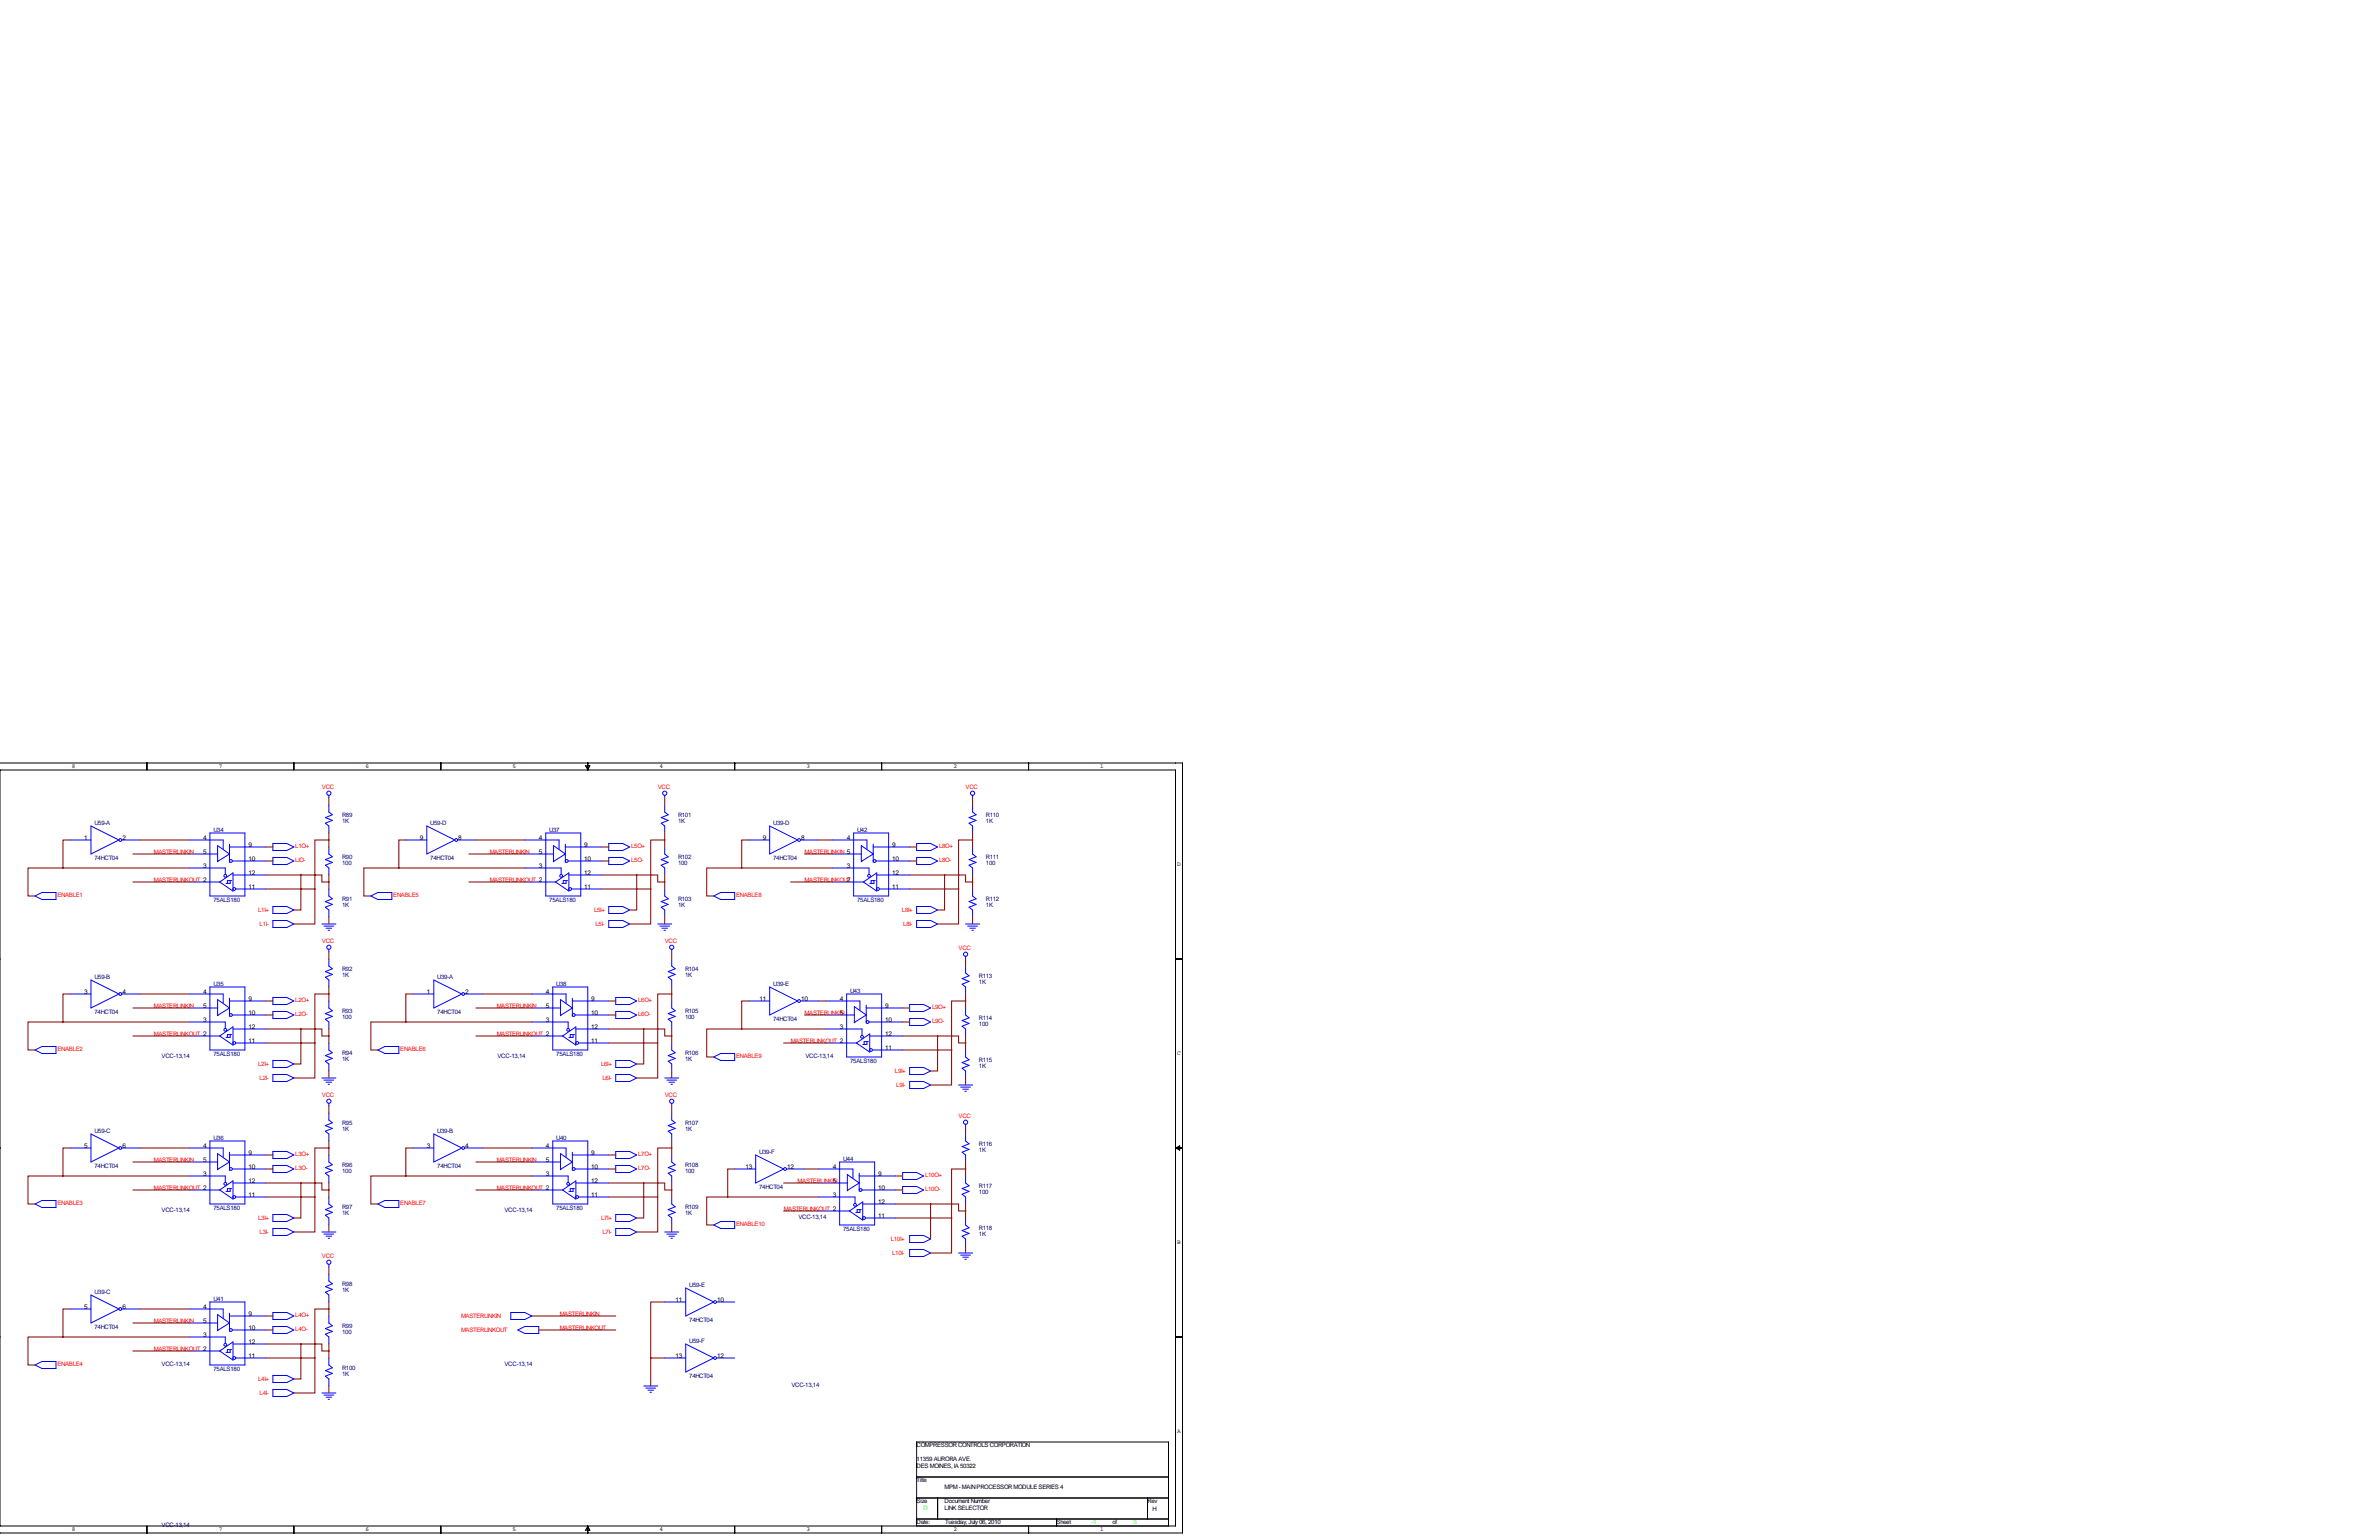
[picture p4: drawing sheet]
<svg xmlns="http://www.w3.org/2000/svg" width="864mm" height="559mm" viewBox="0 0 864 559" stroke-linecap="round" stroke-linejoin="round" font-family="sans-serif">
<defs><g id="words">
<g font-size="2.4">
<text x="30.5" y="304.8">1</text>
<text x="44.4" y="304.8">2</text>
<text x="73.7" y="304.8">4</text>
<text x="152.4" y="304.8">9</text>
<text x="166.4" y="304.8">8</text>
<text x="195.6" y="304.8">4</text>
<text x="276.9" y="304.8">9</text>
<text x="290.8" y="304.8">8</text>
<text x="307.4" y="304.8">4</text>
<text x="73.7" y="309.9">5</text>
<text x="90.2" y="307.3">9</text>
<text x="195.6" y="309.9">5</text>
<text x="212.1" y="307.3">9</text>
<text x="323.8" y="307.3">9</text>
<text x="73.7" y="315">3</text>
<text x="90.2" y="312.4">10</text>
<text x="90.2" y="317.5">12</text>
<text x="195.6" y="315">3</text>
<text x="212.1" y="312.4">10</text>
<text x="212.1" y="317.5">12</text>
<text x="307.4" y="315">3</text>
<text x="323.8" y="312.4">10</text>
<text x="323.8" y="317.5">12</text>
<text x="90.2" y="322.6">11</text>
<text x="212.1" y="322.6">11</text>
<text x="307.4" y="320">2</text>
<text x="323.8" y="322.6">11</text>
<text x="30.5" y="360.7">3</text>
<text x="44.4" y="360.7">4</text>
<text x="73.7" y="360.7">4</text>
<text x="73.7" y="365.8">5</text>
<text x="90.2" y="363.2">9</text>
<text x="155" y="360.7">1</text>
<text x="168.9" y="360.7">2</text>
<text x="198.2" y="360.7">4</text>
<text x="198.2" y="365.8">5</text>
<text x="214.6" y="363.2">9</text>
<text x="275.7" y="363.2">11</text>
<text x="290.8" y="363.2">10</text>
<text x="304.8" y="363.2">4</text>
<text x="321.3" y="365.8">9</text>
<text x="73.7" y="370.8">3</text>
<text x="90.2" y="368.3">10</text>
<text x="198.2" y="370.8">3</text>
<text x="214.6" y="368.3">10</text>
<text x="304.8" y="368.3">5</text>
<text x="321.3" y="370.8">10</text>
<text x="90.2" y="373.4">12</text>
<text x="214.6" y="373.4">12</text>
<text x="304.8" y="373.4">3</text>
<text x="321.3" y="375.9">12</text>
<text x="90.2" y="378.5">11</text>
<text x="214.6" y="378.5">11</text>
<text x="321.3" y="381">11</text>
<text x="30.5" y="416.6">5</text>
<text x="44.4" y="416.6">6</text>
<text x="73.7" y="416.6">4</text>
<text x="90.2" y="419.1">9</text>
<text x="155" y="416.6">3</text>
<text x="168.9" y="416.6">4</text>
<text x="198.2" y="416.6">4</text>
<text x="214.6" y="419.1">9</text>
<text x="73.7" y="421.6">5</text>
<text x="90.2" y="424.2">10</text>
<text x="198.2" y="421.6">5</text>
<text x="214.6" y="424.2">10</text>
<text x="270.6" y="424.2">13</text>
<text x="285.7" y="424.2">12</text>
<text x="302.3" y="424.2">4</text>
<text x="73.7" y="426.7">3</text>
<text x="90.2" y="429.3">12</text>
<text x="198.2" y="426.7">3</text>
<text x="214.6" y="429.3">12</text>
<text x="302.3" y="429.3">5</text>
<text x="318.8" y="426.7">9</text>
<text x="318.8" y="431.8">10</text>
<text x="90.2" y="434.3">11</text>
<text x="214.6" y="434.3">11</text>
<text x="302.3" y="434.3">3</text>
<text x="318.8" y="436.9">12</text>
<text x="318.8" y="442">11</text>
<text x="245.2" y="472.4">11</text>
<text x="260.3" y="472.4">10</text>
<text x="30.5" y="475">5</text>
<text x="44.4" y="475">6</text>
<text x="73.7" y="475">4</text>
<text x="90.2" y="477.5">9</text>
<text x="73.7" y="480.1">5</text>
<text x="73.7" y="485.1">3</text>
<text x="90.2" y="482.6">10</text>
<text x="90.2" y="487.7">12</text>
<text x="90.2" y="492.8">11</text>
<text x="245.2" y="492.8">13</text>
<text x="260.3" y="492.8">12</text>
</g>
<g font-size="2.2">
<text x="26" y="278.7">8</text>
<text x="79.4" y="278.7">7</text>
<text x="132.7" y="278.7">6</text>
<text x="186.1" y="278.7">5</text>
<text x="239.4" y="278.7">4</text>
<text x="292.7" y="278.7">3</text>
<text x="346.1" y="278.7">2</text>
<text x="399.4" y="278.7">1</text>
<text x="427.4" y="314.3">D</text>
<text x="427.4" y="382.9">C</text>
<text x="427.4" y="451.5">B</text>
<text x="427.4" y="520">A</text>
<text x="332.7" y="525">COMPRESSOR CONTROLS CORPORATION</text>
<text x="332.7" y="530.1">11359 AURORA AVE.</text>
<text x="332.7" y="532.6">DES MOINES, IA 50322</text>
<text x="332.7" y="537.7">Title</text>
<text x="332.7" y="545.3">Size</text>
<text x="342.9" y="540.3">MPM - MAIN PROCESSOR MODULE SERIES 4</text>
<text x="342.9" y="545.3">Document Number</text>
<text x="416.6" y="545.3">Rev</text>
<text x="342.9" y="547.9">LINK SELECTOR</text>
<text x="418.3" y="548.4">H</text>
<text x="26" y="555.6">8</text>
<text x="79.4" y="555.6">7</text>
<text x="132.7" y="555.6">6</text>
<text x="186.1" y="555.6">5</text>
<text x="239.4" y="555.6">4</text>
<text x="292.7" y="555.6">3</text>
<text x="332.7" y="553">Date:</text>
<text x="343.2" y="553">Tuesday, July 06, 2010</text>
<text x="346.1" y="555.6">2</text>
<text x="383.5" y="553">Sheet</text>
<text x="399.4" y="555.6">1</text>
<text x="403.9" y="553">of</text>
</g>
<g font-size="2.2" fill="#f00">
<text x="116.8" y="286.3">VCC</text>
<text x="238.8" y="286.3">VCC</text>
<text x="350.5" y="286.3">VCC</text>
<text x="55.9" y="309.9">MASTERLINKIN</text>
<text x="107.2" y="307.8">L1O+</text>
<text x="177.8" y="309.9">MASTERLINKIN</text>
<text x="229.1" y="307.8">L5O+</text>
<text x="292.1" y="309.9">MASTERLINKIN 5</text>
<text x="340.9" y="307.8">L8O+</text>
<text x="107.2" y="312.9">LIO-</text>
<text x="229.1" y="312.9">L5O-</text>
<text x="340.9" y="312.9">L8O-</text>
<text x="55.9" y="320">MASTERLINKOUT 2</text>
<text x="177.8" y="320">MASTERLINKOUT 2</text>
<text x="292.1" y="320">MASTERLINKOUT</text>
<text x="20.8" y="325.6">ENABLE1</text>
<text x="142.7" y="325.6">ENABLE5</text>
<text x="267.2" y="325.6">ENABLE8</text>
<text x="93.7" y="331">L1I+</text>
<text x="215.6" y="331">L5I+</text>
<text x="327.4" y="331">L8I+</text>
<text x="94.2" y="336">L1I-</text>
<text x="216.2" y="336">L5I-</text>
<text x="327.9" y="336">L8I-</text>
<text x="116.8" y="342.1">VCC</text>
<text x="241.3" y="342.1">VCC</text>
<text x="348" y="344.7">VCC</text>
<text x="55.9" y="365.8">MASTERLINKIN</text>
<text x="107.2" y="363.7">L2O+</text>
<text x="180.3" y="365.8">MASTERLINKIN</text>
<text x="231.6" y="363.7">L6O+</text>
<text x="107.2" y="368.8">L2O-</text>
<text x="231.6" y="368.8">L6O-</text>
<text x="292.1" y="368.3">MASTERLINKIN</text>
<text x="338.3" y="371.3">L9O-</text>
<text x="338.3" y="366.3">L9O+</text>
<text x="55.9" y="375.9">MASTERLINKOUT 2</text>
<text x="180.3" y="375.9">MASTERLINKOUT 2</text>
<text x="20.8" y="381.5">ENABLE2</text>
<text x="145.3" y="381.5">ENABLE6</text>
<text x="287" y="378.5">MASTERLINKOUT 2</text>
<text x="93.7" y="386.8">L2I+</text>
<text x="218.2" y="386.8">L6I+</text>
<text x="267.2" y="384">ENABLE9</text>
<text x="324.9" y="389.4">L9I+</text>
<text x="94.2" y="391.9">L2I-</text>
<text x="218.7" y="391.9">L6I-</text>
<text x="325.4" y="394.5">L9I-</text>
<text x="116.8" y="398">VCC</text>
<text x="241.3" y="398">VCC</text>
<text x="348" y="405.6">VCC</text>
<text x="107.2" y="419.6">L3O+</text>
<text x="231.6" y="419.6">L7O+</text>
<text x="55.9" y="421.6">MASTERLINKIN</text>
<text x="107.2" y="424.7">L3O-</text>
<text x="180.3" y="421.6">MASTERLINKIN</text>
<text x="231.6" y="424.7">L7O-</text>
<text x="55.9" y="431.8">MASTERLINKOUT 2</text>
<text x="180.3" y="431.8">MASTERLINKOUT 2</text>
<text x="289.6" y="429.3">MASTERLINKIN</text>
<text x="335.8" y="427.2">L10O+</text>
<text x="20.8" y="437.4">ENABLE3</text>
<text x="145.3" y="437.4">ENABLE7</text>
<text x="335.8" y="432.3">L10O-</text>
<text x="93.7" y="442.7">L3I+</text>
<text x="218.2" y="442.7">L7I+</text>
<text x="284.5" y="439.4">MASTERLINKOUT 2</text>
<text x="94.2" y="447.8">L3I-</text>
<text x="218.7" y="447.8">L7I-</text>
<text x="267.2" y="445">ENABLE10</text>
<text x="323.3" y="450.3">L10I+</text>
<text x="323.8" y="455.4">L10I-</text>
<text x="116.8" y="456.4">VCC</text>
<text x="107.2" y="478">L4O+</text>
<text x="167.4" y="478.3">MASTERLINKIN</text>
<text x="203.2" y="477.5">MASTERLINKIN</text>
<text x="55.9" y="480.1">MASTERLINKIN</text>
<text x="107.2" y="483.1">L4O-</text>
<text x="167.4" y="483.4">MASTERLINKOUT</text>
<text x="203.2" y="482.6">MASTERLINKOUT</text>
<text x="55.9" y="490.2">MASTERLINKOUT 2</text>
<text x="20.8" y="495.8">ENABLE4</text>
<text x="93.7" y="501.1">L4I+</text>
<text x="94.2" y="506.2">L4I-</text>
</g>
<g font-size="2.2" fill="#000080">
<text x="34.3" y="299.2">U59-A</text>
<text x="124.2" y="296.4">R89</text>
<text x="124.2" y="298.7">1K</text>
<text x="156.2" y="299.2">U59-D</text>
<text x="246.1" y="296.4">R101</text>
<text x="246.1" y="298.7">1K</text>
<text x="280.7" y="299.2">U39-D</text>
<text x="357.9" y="296.4">R110</text>
<text x="357.9" y="298.7">1K</text>
<text x="77.5" y="301.8">U34</text>
<text x="199.4" y="301.8">U37</text>
<text x="311.1" y="301.8">U42</text>
<text x="34.3" y="311.9">74HCT04</text>
<text x="124.2" y="311.7">R90</text>
<text x="156.2" y="311.9">74HCT04</text>
<text x="246.1" y="311.7">R102</text>
<text x="280.7" y="311.9">74HCT04</text>
<text x="357.9" y="311.7">R111</text>
<text x="124.2" y="313.9">100</text>
<text x="246.1" y="313.9">100</text>
<text x="357.9" y="313.9">100</text>
<text x="77.5" y="327.2">75ALS180</text>
<text x="124.2" y="326.9">R91</text>
<text x="124.2" y="329.2">1K</text>
<text x="199.4" y="327.2">75ALS180</text>
<text x="246.1" y="326.9">R103</text>
<text x="246.1" y="329.2">1K</text>
<text x="311.1" y="327.2">75ALS180</text>
<text x="357.9" y="326.9">R112</text>
<text x="357.9" y="329.2">1K</text>
<text x="124.2" y="352.3">R92</text>
<text x="248.7" y="352.3">R104</text>
<text x="34.3" y="355.1">U59-B</text>
<text x="77.5" y="357.6">U35</text>
<text x="124.2" y="354.6">1K</text>
<text x="158.7" y="355.1">U39-A</text>
<text x="201.9" y="357.6">U38</text>
<text x="248.7" y="354.6">1K</text>
<text x="280.7" y="357.6">U39-E</text>
<text x="355.3" y="354.8">R113</text>
<text x="355.3" y="357.1">1K</text>
<text x="308.6" y="360.2">U43</text>
<text x="34.3" y="367.8">74HCT04</text>
<text x="124.2" y="367.5">R93</text>
<text x="124.2" y="369.8">100</text>
<text x="158.7" y="367.8">74HCT04</text>
<text x="248.7" y="367.5">R105</text>
<text x="248.7" y="369.8">100</text>
<text x="280.7" y="370.3">74HCT04</text>
<text x="355.3" y="370.1">R114</text>
<text x="355.3" y="372.4">100</text>
<text x="58.7" y="383.8">VCC-13,14</text>
<text x="77.5" y="383">75ALS180</text>
<text x="124.2" y="382.8">R94</text>
<text x="180.6" y="383.8">VCC-13,14</text>
<text x="201.9" y="383">75ALS180</text>
<text x="248.7" y="382.8">R106</text>
<text x="292.4" y="383.8">VCC-13,14</text>
<text x="124.2" y="385.1">1K</text>
<text x="248.7" y="385.1">1K</text>
<text x="308.6" y="385.6">75ALS180</text>
<text x="355.3" y="385.3">R115</text>
<text x="355.3" y="387.6">1K</text>
<text x="34.3" y="411">U59-C</text>
<text x="77.5" y="413.5">U36</text>
<text x="124.2" y="408.2">R95</text>
<text x="124.2" y="410.5">1K</text>
<text x="158.7" y="411">U39-B</text>
<text x="201.9" y="413.5">U40</text>
<text x="248.7" y="408.2">R107</text>
<text x="248.7" y="410.5">1K</text>
<text x="275.6" y="418.6">U39-F</text>
<text x="355.3" y="415.8">R116</text>
<text x="355.3" y="418.1">1K</text>
<text x="34.3" y="423.7">74HCT04</text>
<text x="124.2" y="423.4">R96</text>
<text x="124.2" y="425.7">100</text>
<text x="158.7" y="423.7">74HCT04</text>
<text x="248.7" y="423.4">R108</text>
<text x="248.7" y="425.7">100</text>
<text x="306.1" y="421.1">U44</text>
<text x="275.6" y="431.3">74HCT04</text>
<text x="355.3" y="431">R117</text>
<text x="355.3" y="433.3">100</text>
<text x="58.7" y="439.7">VCC-13,14</text>
<text x="77.5" y="438.9">75ALS180</text>
<text x="124.2" y="438.7">R97</text>
<text x="124.2" y="440.9">1K</text>
<text x="183.1" y="439.7">VCC-13,14</text>
<text x="201.9" y="438.9">75ALS180</text>
<text x="248.7" y="438.7">R109</text>
<text x="248.7" y="440.9">1K</text>
<text x="289.8" y="442.2">VCC-13,14</text>
<text x="306.1" y="446.5">75ALS180</text>
<text x="355.3" y="446.3">R118</text>
<text x="355.3" y="448.6">1K</text>
<text x="124.2" y="466.6">R98</text>
<text x="250.2" y="466.9">U59-E</text>
<text x="34.3" y="469.4">U39-C</text>
<text x="77.5" y="471.9">U41</text>
<text x="124.2" y="468.9">1K</text>
<text x="250.2" y="479.6">74HCT04</text>
<text x="34.3" y="482.1">74HCT04</text>
<text x="124.2" y="481.8">R99</text>
<text x="124.2" y="484.1">100</text>
<text x="250.2" y="487.2">U59-F</text>
<text x="58.7" y="495.6">VCC-13,14</text>
<text x="77.5" y="497.3">75ALS180</text>
<text x="124.2" y="497.1">R100</text>
<text x="183.1" y="495.6">VCC-13,14</text>
<text x="124.2" y="499.4">1K</text>
<text x="250.2" y="499.9">74HCT04</text>
<text x="287.3" y="503.2">VCC-13,14</text>
<text x="58.7" y="554">VCC-13,14</text>
</g>
<g font-size="2.2" fill="#0f0">
<text x="335.3" y="547.9">D</text>
<text x="396.2" y="553">-1</text>
<text x="411.5" y="553">5</text>
</g>
</g></defs>
<g fill="none" stroke="#000" stroke-width=".36">
<path d="M0 276.9h429.3v279.4h-429.4M0 279.4h426.7v274.3h-426.7zM53.3 276.9v2.5M106.7 276.9v2.5M160 276.9v2.5M212.6 277.9h1.5l-.7 1.5zM213.4 276.9v2.5M266.7 276.9v2.5M320 276.9v2.5M373.4 276.9v2.5M-.1 348h.1M426.7 348h2.6"/>
<path d="M-.1 416.6h.1M426.7 416.6h2.6M426.7 416.6l1.5-.8v1.5zM-.1 485.1h.1M426.7 485.1h2.6M332.7 535.9h91.5M53.3 553.7v2.6M106.7 553.7v2.6M160 553.7v2.6M213.4 553.7v2.6M213.4 553.7l.7 1.5h-1.5zM266.7 553.7v2.6"/>
<path d="M320 553.7v2.6M332.7 553.7v-30.5h91.5v30.5M332.7 543.6h91.5M332.7 551.2h91.5M340.4 543.6v7.6M373.4 553.7v2.6M383.5 551.2v2.5M416.6 543.6v7.6"/>
</g>
<g fill="none" stroke="#00f" stroke-width=".36">
<path d="M33 299.7l10.2 5.1-10.2 5.1zM119.4 292.1v2.5l1.2 1.1-2.5 1 2.5 1-2.5 1 1.3 1v2.6M119.4 288.5v1.1M154.9 299.7l10.2 5.1-10.2 5.1zM241.3 292.1v2.5l1.3 1.1-2.6 1 2.6 1-2.6 1 1.3 1v2.6M241.3 288.5v1.1M279.4 299.7l10.2 5.1-10.2 5.1zM353.1 292.1v2.5l1.2 1.1-2.5 1 2.5 1-2.5 1 1.3 1v2.6M353.1 288.5v1.1M25.4 304.8h7.6M44.2 304.8h6.6M68.6 309.9h10.4"/>
<path d="M68.6 304.8h12.4v3.3M68.6 315h13.2v2.2M76.2 302.3h12.7v22.8h-12.7zM79 306.8l4.3 3.1-4.3 2.8zM83.3 306.3v6.6M83.3 307.3h13.2M83.6 319.5v1h-1.6M84.1 319.5h-1.6v1M84.3 312.4h12.2M84.6 317.5h11.9M99.1 311.1h5l2.6 1.3-2.6 1.3h-5zM99.1 306.1h5l2.6 1.2-2.6 1.3h-5z"/>
<path d="M119.4 307.3v2.6l1.2 1-2.5 1 2.5 1-2.5 1 1.3 1.1v2.5M147.3 304.8h7.6M166.1 304.8h6.6M190.5 309.9h10.4M190.5 304.8h12.4v3.3M190.5 315h13.2v2.2M198.1 302.3h12.7v22.8h-12.7zM200.9 306.8l4.3 3.1-4.3 2.8zM205.2 307.3h13.2M205.2 306.3v6.6M205.5 319.5v1h-1.5M206 319.5h-1.5v1"/>
<path d="M206.2 312.4h12.2M206.5 317.5h11.9M221 311.1h5.1l2.5 1.3-2.5 1.3h-5.1zM221 306.1h5.1l2.5 1.2-2.5 1.3h-5.1zM241.3 307.3v2.6l1.3 1-2.6 1 2.6 1-2.6 1 1.3 1.1v2.5M271.8 304.8h7.6M290.6 304.8h6.6M302.3 309.9h10.4M302.3 304.8h12.4v3.3M302.3 315h13.2v2.2M309.9 302.3h12.7v22.8h-12.7zM312.7 306.8l4.3 3.1-4.3 2.8z"/>
<path d="M317 307.3h13.2M317 306.3v6.6M317.2 319.5v1h-1.5M317.8 319.5h-1.6v1M318 312.4h12.2M318.3 317.5h11.9M332.7 311.1h5.1l2.6 1.3-2.6 1.3h-5.1zM332.7 306.1h5.1l2.6 1.2-2.6 1.3h-5.1zM353.1 307.3v2.6l1.2 1-2.5 1 2.5 1-2.5 1 1.3 1.1v2.5M12.7 325.1l2.5-1.3h5.1v2.6h-5.1zM68.6 320h11.2M79.8 320l4.8-3.3v6.6z"/>
<path d="M85.6 322.6h10.9M99.1 328.9h5l2.6 1.3-2.6 1.3h-5zM99.1 334h5l2.6 1.3-2.6 1.2h-5zM116.8 335.3h5.1M117.6 336h3.6M118.4 336.8h2M119.1 337.6h.5M119.4 322.6v2.5l1.2 1-2.5 1.1 2.5 1-2.5 1 1.3 1v2.5M134.6 325.1l2.6-1.3h5v2.6h-5zM190.5 320h11.2M201.7 320l4.8-3.3v6.6zM207.5 322.6h10.9"/>
<path d="M221 328.9h5.1l2.5 1.3-2.5 1.3h-5.1zM221 334h5.1l2.5 1.3-2.5 1.2h-5.1zM238.8 335.3h5M239.5 336h3.6M240.3 336.8h2M241 337.6h.6M241.3 322.6v2.5l1.3 1-2.6 1.1 2.6 1-2.6 1 1.3 1v2.5M259.1 325.1l2.5-1.3h5.1v2.6h-5.1zM302.3 320h11.1M313.4 320l4.9-3.3v6.6zM319.3 322.6h10.9M332.7 328.9h5.1l2.6 1.3-2.6 1.3h-5.1z"/>
<path d="M332.7 334h5.1l2.6 1.3-2.6 1.2h-5.1zM350.5 335.3h5.1M351.3 336h3.5M352 336.8h2.1M352.8 337.6h.5M353.1 322.6v2.5l1.2 1-2.5 1.1 2.5 1-2.5 1 1.3 1v2.5M33 355.6l10.2 5.1-10.2 5.1zM76.2 358.1h12.7v22.9h-12.7zM119.4 344.4v1M119.4 348v2.5l1.2 1-2.5 1.1 2.5 1-2.5 1 1.3 1v2.5M157.5 355.6l10.1 5.1-10.1 5.1zM200.7 358.1h12.7v22.9h-12.7z"/>
<path d="M243.8 348v2.5l1.3 1-2.5 1.1 2.5 1-2.5 1 1.2 1v2.5M243.8 344.4v1M279.4 358.1l10.2 5.1-10.2 5.1zM350.5 350.5v2.6l1.3 1-2.6 1 2.6 1-2.6 1 1.3 1v2.6M350.5 347v1M25.4 360.7h7.6M44.2 360.7h6.6M68.6 360.7h12.4v3.3M68.6 370.8h13.2v2.3M68.6 365.8h10.4M68.6 375.9h11.2M79 362.7l4.3 3.1-4.3 2.8z"/>
<path d="M79.8 375.9l4.8-3.3v6.6zM83.3 362.2v6.6M83.3 363.2h13.2M83.6 375.4v1h-1.6M84.1 375.4h-1.6v1M84.3 368.3h12.2M84.6 373.4h11.9M85.6 378.5h10.9M99.1 361.9h5l2.6 1.3-2.6 1.3h-5zM99.1 367h5l2.6 1.3-2.6 1.3h-5zM119.4 363.2v2.6l1.2 1-2.5 1 2.5 1-2.5 1 1.3 1v2.6M119.4 378.5v2.5l1.2 1-2.5 1 2.5 1-2.5 1.1 1.3 1v2.5"/>
<path d="M149.9 360.7h7.6M168.7 360.7h6.6M193 365.8h10.5M193 360.7h12.5v3.3M193 375.9h11.2M193 370.8h13.2v2.3M203.5 362.7l4.3 3.1-4.3 2.8zM204.2 375.9l4.8-3.3v6.6zM207.8 363.2h13.2M207.8 362.2v6.6M208 375.4v1h-1.5M208.5 375.4h-1.5v1"/>
<path d="M208.8 368.3h12.2M209 373.4h12M210.1 378.5h10.9M223.5 367h5.1l2.5 1.3-2.5 1.3h-5.1zM223.5 361.9h5.1l2.5 1.3-2.5 1.3h-5.1zM243.8 363.2v2.6l1.3 1-2.5 1 2.5 1-2.5 1 1.2 1v2.6M243.8 378.5v2.5l1.3 1-2.5 1 2.5 1-2.5 1.1 1.2 1v2.5M271.8 363.2h7.6M290.6 363.2h6.6M299.7 368.3h10.4M299.7 363.2h12.5v3.3M299.7 373.4h13.2v2.3"/>
<path d="M299.7 378.5h11.2M307.3 360.7h12.7v22.8h-12.7zM310.1 365.3l4.4 3-4.4 2.8zM310.9 378.5l4.8-3.3v6.6zM314.5 365.8h13.2M314.5 364.7v6.6M314.7 378v1h-1.5M315.2 378h-1.5v1M315.5 370.8h12.2M315.7 375.9h12M330.2 364.5h5.1l2.5 1.3-2.5 1.2h-5.1zM330.2 369.6h5.1l2.5 1.2-2.5 1.3h-5.1z"/>
<path d="M350.5 365.8v2.5l1.3 1-2.6 1 2.6 1-2.6 1.1 1.3 1v2.5M12.7 381l2.5-1.3h5.1v2.6h-5.1zM99.1 384.8h5l2.6 1.3-2.6 1.2h-5zM99.1 389.9h5l2.6 1.3-2.6 1.2h-5zM116.8 391.2h5.1M117.6 391.9h3.6M118.4 392.7h2M119.1 393.4h.5M137.2 381l2.5-1.3h5.1v2.6h-5.1zM223.5 384.8h5.1l2.5 1.3-2.5 1.2h-5.1zM223.5 389.9h5.1l2.5 1.3-2.5 1.2h-5.1zM241.3 391.2h5.1"/>
<path d="M242.1 391.9h3.5M242.8 392.7h2.1M243.6 393.4h.5M259.1 383.5l2.5-1.2h5.1v2.5h-5.1zM316.7 381h11M330.2 387.3h5.1l2.5 1.3-2.5 1.3h-5.1zM330.2 392.4h5.1l2.5 1.3-2.5 1.3h-5.1zM348 393.7h5.1M348.7 394.5h3.6M349.5 395.2h2M350.3 396h.5M350.5 381v2.5l1.3 1.1-2.6 1 2.6 1-2.6 1 1.3 1v2.6"/>
<path d="M25.4 416.6h7.6M33 411.5l10.2 5.1-10.2 5zM44.2 416.6h6.6M68.6 416.6h12.4v3.3M76.2 414h12.7v22.9h-12.7zM79 418.6l4.3 3-4.3 2.8zM83.3 418.1v6.6M83.3 419.1h13.2M99.1 417.8h5l2.6 1.3-2.6 1.3h-5zM119.4 400.3v1M119.4 403.9v2.5l1.2 1-2.5 1 2.5 1-2.5 1.1 1.3 1v2.5M119.4 419.1v2.5l1.2 1.1-2.5 1 2.5 1-2.5 1 1.3 1v2.6"/>
<path d="M149.9 416.6h7.6M157.5 411.5l10.1 5.1-10.1 5zM168.7 416.6h6.6M193 416.6h12.5v3.3M200.7 414h12.7v22.9h-12.7zM203.5 418.6l4.3 3-4.3 2.8zM207.8 419.1h13.2M207.8 418.1v6.6M223.5 417.8h5.1l2.5 1.3-2.5 1.3h-5.1zM243.8 400.3v1M243.8 403.9v2.5l1.3 1-2.5 1 2.5 1-2.5 1.1 1.2 1v2.5M243.8 419.1v2.5l1.3 1.1-2.5 1 2.5 1-2.5 1 1.2 1v2.6"/>
<path d="M274.3 419.1l10.2 5.1-10.2 5.1zM350.5 407.9v1M350.5 411.5v2.5l1.3 1-2.6 1.1 2.6 1-2.6 1 1.3 1v2.5M12.7 436.9l2.5-1.3h5.1v2.5h-5.1zM68.6 426.7h13.2v2.3M68.6 421.6h10.4M68.6 431.8h11.2M79.8 431.8l4.8-3.3v6.6zM83.6 431.3v1h-1.6M84.1 431.3h-1.6v1M84.3 424.2h12.2M84.6 429.3h11.9"/>
<path d="M85.6 434.3h10.9M99.1 422.9h5l2.6 1.3-2.6 1.2h-5zM119.4 434.3v2.6l1.2 1-2.5 1 2.5 1-2.5 1 1.3 1.1v2.5M137.2 436.9l2.5-1.3h5.1v2.5h-5.1zM193 421.6h10.5M193 431.8h11.2M193 426.7h13.2v2.3M204.2 431.8l4.8-3.3v6.6zM208 431.3v1h-1.5M208.5 431.3h-1.5v1M208.8 424.2h12.2M209 429.3h12"/>
<path d="M210.1 434.3h10.9M223.5 422.9h5.1l2.5 1.3-2.5 1.2h-5.1zM243.8 434.3v2.6l1.3 1-2.5 1 2.5 1-2.5 1 1.2 1.1v2.5M266.7 424.2h7.6M285.5 424.2h6.6M297.2 424.2h12.4v3.3M297.2 429.3h10.4M297.2 434.3h13.2v2.3M297.2 439.4h11.2M304.8 421.6h12.7v22.9h-12.7zM307.6 426.2l4.3 3.1-4.3 2.8zM308.4 439.4l4.8-3.3v6.6z"/>
<path d="M311.9 426.7h13.2M311.9 425.7v6.6M312.2 438.9v1h-1.6M312.7 438.9h-1.6v1M312.9 431.8h12.2M313.2 436.9h11.9M327.7 425.4h5l2.6 1.3-2.6 1.3h-5zM327.7 430.5h5l2.6 1.3-2.6 1.3h-5zM350.5 426.7v2.6l1.3 1-2.6 1 2.6 1-2.6 1 1.3 1v2.6M99.1 440.7h5l2.6 1.3-2.6 1.2h-5zM99.1 445.8h5l2.6 1.2-2.6 1.3h-5zM116.8 447h5.1"/>
<path d="M117.6 447.8h3.6M118.4 448.6h2M119.1 449.3h.5M119.4 458.7v1M223.5 440.7h5.1l2.5 1.3-2.5 1.2h-5.1zM223.5 445.8h5.1l2.5 1.2-2.5 1.3h-5.1zM241.3 447h5.1M242.1 447.8h3.5M242.8 448.6h2.1M243.6 449.3h.5M259.1 444.5l2.5-1.3h5.1v2.6h-5.1zM314.2 442h10.9"/>
<path d="M330.2 448.3h5.1l2.5 1.3-2.5 1.2h-5.1zM330.2 453.4h5.1l2.5 1.3-2.5 1.2h-5.1zM348 454.7h5.1M348.7 455.4h3.6M349.5 456.2h2M350.3 456.9h.5M350.5 442v2.5l1.3 1-2.6 1 2.6 1-2.6 1.1 1.3 1v2.5M25.4 475h7.6M33 469.9l10.2 5.1-10.2 5.1zM44.2 475h6.6M68.6 475h12.4v3.3M76.2 472.4h12.7v22.9h-12.7z"/>
<path d="M79 477l4.3 3.1-4.3 2.8zM83.3 476.5v6.6M83.3 477.5h13.2M99.1 476.2h5l2.6 1.3-2.6 1.3h-5zM119.4 462.3v2.5l1.2 1-2.5 1.1 2.5 1-2.5 1 1.3 1v2.5M119.4 477.5v2.6l1.2 1-2.5 1 2.5 1-2.5 1 1.3 1v2.6M185.4 476.2h5.1l2.5 1.3-2.5 1.3h-5.1zM241.3 472.4h7.6M248.9 467.4l10.2 5-10.2 5.1zM260.1 472.4h6.6M12.7 495.3l2.5-1.3h5.1v2.6h-5.1zM68.6 485.1h13.2v2.3"/>
<path d="M68.6 480.1h10.4M68.6 490.2h11.2M79.8 490.2l4.8-3.3v6.6zM83.6 489.7v1h-1.6M84.1 489.7h-1.6v1M84.3 482.6h12.2M84.6 487.7h11.9M85.6 492.8h10.9M99.1 481.3h5l2.6 1.3-2.6 1.3h-5zM99.1 499.1h5l2.6 1.3-2.6 1.2h-5zM119.4 492.8v2.5l1.2 1-2.5 1 2.5 1-2.5 1.1 1.3 1v2.5M188 482.6l2.5-1.3h5.1v2.6h-5.1z"/>
<path d="M241.3 492.8h7.6M248.9 487.7l10.2 5.1-10.2 5zM260.1 492.8h6.6M99.1 504.2h5l2.6 1.3-2.6 1.2h-5zM116.8 505.5h5.1M117.6 506.2h3.6M118.4 507h2M119.1 507.7h.5M233.7 502.9h5.1M234.4 503.7h3.6M235.2 504.4h2M236 505.2h.5"/>
<circle cx="119.4" cy="287.8" r=".76"/>
<circle cx="241.3" cy="287.8" r=".76"/>
<circle cx="353.1" cy="287.8" r=".76"/>
<circle cx="43.7" cy="304.8" r=".51"/>
<circle cx="81.8" cy="317.8" r=".51"/>
<circle cx="83.8" cy="312.4" r=".51"/>
<circle cx="165.6" cy="304.8" r=".51"/>
<circle cx="203.7" cy="317.8" r=".51"/>
<circle cx="205.7" cy="312.4" r=".51"/>
<circle cx="290.1" cy="304.8" r=".51"/>
<circle cx="315.5" cy="317.8" r=".51"/>
<circle cx="317.5" cy="312.4" r=".51"/>
<circle cx="85" cy="322.6" r=".51"/>
<circle cx="207" cy="322.6" r=".51"/>
<circle cx="318.7" cy="322.6" r=".51"/>
<circle cx="119.4" cy="343.7" r=".76"/>
<circle cx="243.8" cy="343.7" r=".76"/>
<circle cx="350.5" cy="346.3" r=".76"/>
<circle cx="43.7" cy="360.7" r=".51"/>
<circle cx="81.8" cy="373.7" r=".51"/>
<circle cx="83.8" cy="368.3" r=".51"/>
<circle cx="85" cy="378.5" r=".51"/>
<circle cx="168.1" cy="360.7" r=".51"/>
<circle cx="206.2" cy="373.7" r=".51"/>
<circle cx="208.3" cy="368.3" r=".51"/>
<circle cx="209.5" cy="378.5" r=".51"/>
<circle cx="290.1" cy="363.2" r=".51"/>
<circle cx="312.9" cy="376.2" r=".51"/>
<circle cx="315" cy="370.8" r=".51"/>
<circle cx="119.4" cy="399.6" r=".76"/>
<circle cx="243.8" cy="399.6" r=".76"/>
<circle cx="316.2" cy="381" r=".51"/>
<circle cx="43.7" cy="416.6" r=".51"/>
<circle cx="168.1" cy="416.6" r=".51"/>
<circle cx="350.5" cy="407.2" r=".76"/>
<circle cx="81.8" cy="429.6" r=".51"/>
<circle cx="83.8" cy="424.2" r=".51"/>
<circle cx="85" cy="434.3" r=".51"/>
<circle cx="206.2" cy="429.6" r=".51"/>
<circle cx="208.3" cy="424.2" r=".51"/>
<circle cx="209.5" cy="434.3" r=".51"/>
<circle cx="285" cy="424.2" r=".51"/>
<circle cx="310.4" cy="437.2" r=".51"/>
<circle cx="312.4" cy="431.8" r=".51"/>
<circle cx="119.4" cy="458" r=".76"/>
<circle cx="313.6" cy="442" r=".51"/>
<circle cx="43.7" cy="475" r=".51"/>
<circle cx="259.6" cy="472.4" r=".51"/>
<circle cx="81.8" cy="488" r=".51"/>
<circle cx="83.8" cy="482.6" r=".51"/>
<circle cx="85" cy="492.8" r=".51"/>
<circle cx="259.6" cy="492.8" r=".51"/>
</g>
<g fill="none" stroke="#800000" stroke-width=".36">
<path d="M119.4 289.6v2.5M241.3 289.6v2.5M353.1 289.6v2.5M22.9 315h-12.7v10.1h2.5M22.9 315h45.7M25.4 304.8h-2.5v10.2M48.3 309.9h20.3M50.8 304.8h17.8M96.5 312.4h2.6M96.5 317.5h12.7M96.5 307.3h2.6M109.2 317.5v12.7h-2.5"/>
<path d="M109.2 317.5h7.6v2.5h2.6M119.4 304.8h-5.1v17.8M119.4 302.3v5M119.4 317.5v5.1M144.8 315h-12.7v10.1h2.5M144.8 315h45.7M147.3 304.8h-2.5v10.2M170.2 309.9h20.3M172.7 304.8h17.8M218.4 312.4h2.6M218.4 317.5h12.7M218.4 307.3h2.6"/>
<path d="M231.1 317.5v12.7h-2.5M231.1 317.5h7.7v2.5h2.5M241.3 304.8h-5.1v17.8M241.3 302.3v5M241.3 317.5v5.1M269.2 315h-12.7v10.1h2.6M269.2 315h33.1M271.8 304.8h-2.6v10.2M292.1 309.9h10.2M297.2 304.8h5.1M330.2 312.4h2.5M330.2 317.5h12.7"/>
<path d="M330.2 307.3h2.5M342.9 317.5v12.7h-2.5M342.9 317.5h7.6v2.5h2.6M353.1 304.8h-5.1v17.8M353.1 302.3v5M353.1 317.5v5.1M48.3 320h20.3M96.5 322.6h17.8M114.3 322.6v12.7h-7.6M119.4 332.7v2.6M170.2 320h20.3M218.4 322.6h17.8"/>
<path d="M236.2 322.6v12.7h-7.6M241.3 332.7v2.6M287 320h15.3M330.2 322.6h17.8M348 322.6v12.7h-7.6M353.1 332.7v2.6M119.4 345.4v2.6M119.4 358.1v5.1M243.8 345.4v2.6M243.8 358.1v5.1M350.5 348v2.5M22.9 370.8h-12.7v10.2h2.5"/>
<path d="M22.9 370.8h45.7M25.4 360.7h-2.5v10.1M48.3 375.9h20.3M48.3 365.8h20.3M50.8 360.7h17.8M96.5 373.4h12.7M96.5 378.5h17.8M96.5 368.3h2.6M96.5 363.2h2.6M109.2 373.4v12.7h-2.5M109.2 373.4h7.6v2.5h2.6M114.3 378.5v12.7h-7.6"/>
<path d="M119.4 360.7h-5.1v17.8M119.4 373.4v5.1M147.3 370.8h-12.7v10.2h2.6M147.3 370.8h45.7M149.9 360.7h-2.6v10.1M172.7 375.9h20.3M172.7 365.8h20.3M175.3 360.7h17.7M221 373.4h12.7M221 378.5h17.8M221 368.3h2.5M221 363.2h2.5"/>
<path d="M233.7 373.4v12.7h-2.6M233.7 373.4h7.6v2.5h2.5M238.8 378.5v12.7h-7.7M243.8 360.7h-5v17.8M243.8 373.4v5.1M269.2 373.4h-12.7v10.1h2.6M269.2 373.4h30.5M271.8 363.2h-2.6v10.2M284.5 378.5h15.2M292.1 368.3h7.6M297.2 363.2h2.5M327.7 375.9h12.7"/>
<path d="M327.7 370.8h2.5M327.7 365.8h2.5M340.4 375.9v12.7h-2.6M340.4 375.9h7.6v2.6h2.5M350.5 363.2h-5.1v17.8M350.5 360.7v5.1M350.5 375.9v5.1M119.4 388.6v2.6M243.8 388.6v2.6M327.7 381h17.7M345.4 381v12.7h-7.6M350.5 391.2v2.5"/>
<path d="M25.4 416.6h-2.5v10.1M50.8 416.6h17.8M96.5 419.1h2.6M119.4 416.6h-5.1v17.7M119.4 401.3v2.6M119.4 414v5.1M149.9 416.6h-2.6v10.1M175.3 416.6h17.7M221 419.1h2.5M243.8 416.6h-5v17.7M243.8 401.3v2.6M243.8 414v5.1"/>
<path d="M350.5 408.9v2.6M22.9 426.7h-12.7v10.2h2.5M22.9 426.7h45.7M48.3 431.8h20.3M48.3 421.6h20.3M96.5 429.3h12.7M96.5 434.3h17.8M96.5 424.2h2.6M109.2 429.3v12.7h-2.5M109.2 429.3h7.6v2.5h2.6M114.3 434.3v12.7h-7.6M119.4 429.3v5"/>
<path d="M147.3 426.7h-12.7v10.2h2.6M147.3 426.7h45.7M172.7 431.8h20.3M172.7 421.6h20.3M221 429.3h12.7M221 434.3h17.8M221 424.2h2.5M233.7 429.3v12.7h-2.6M233.7 429.3h7.6v2.5h2.5M238.8 434.3v12.7h-7.7M243.8 429.3v5M264.2 434.3h-7.7v10.2h2.6"/>
<path d="M264.2 434.3h33M266.7 424.2h-2.5v10.1M284.5 429.3h12.7M284.5 439.4h12.7M292.1 424.2h5.1M325.1 426.7h2.6M325.1 436.9h12.7M325.1 431.8h2.6M337.8 436.9h10.2v2.5h2.5M337.8 436.9v12.7M350.5 424.2h-5.1v17.8M350.5 421.6v5.1"/>
<path d="M350.5 436.9v5.1M119.4 444.5v2.5M119.4 459.7v2.6M243.8 444.5v2.5M325.1 442h20.3M345.4 442v12.7h-7.6M350.5 452.1v2.6M25.4 475h-2.5v10.1M50.8 475h17.8M96.5 477.5h2.6M119.4 475h-5.1v17.8M119.4 472.4v5.1"/>
<path d="M193 477.5h30.5M241.3 472.4h-5.1v20.4M22.9 485.1h-12.7v10.2h2.5M22.9 485.1h45.7M48.3 490.2h20.3M48.3 480.1h20.3M96.5 487.7h12.7M96.5 492.8h17.8M96.5 482.6h2.6M109.2 487.7v12.7h-2.5M109.2 487.7h7.6v2.5h2.6M114.3 492.8v12.7h-7.6"/>
<path d="M119.4 487.7v5.1M195.6 482.6h27.9M236.2 492.8h5.1M236.2 492.8v10.1M119.4 502.9v2.6"/>
</g>
<path d="M340.3 375.9a.05 .05 0 0 0 .1 0 .05 .05 0 0 0-.1 0zM243.8 360.7a.05 .05 0 0 0 .1 0 .05 .05 0 0 0-.1 0zM238.7 378.5a.05 .05 0 0 0 .1 0 .05 .05 0 0 0-.1 0zM345.4 442a.05 .05 0 0 0 .1 0 .05 .05 0 0 0-.1 0zM22.8 426.7a.05 .05 0 0 0 .1 0 .05 .05 0 0 0-.1 0zM238.7 434.3a.05 .05 0 0 0 .1 0 .05 .05 0 0 0-.1 0zM243.8 416.6a.05 .05 0 0 0 .1 0 .05 .05 0 0 0-.1 0zM353 320a.05 .05 0 0 0 .1 0 .05 .05 0 0 0-.1 0zM269.2 373.4a.05 .05 0 0 0 .1 0 .05 .05 0 0 0-.1 0zM22.8 370.8a.05 .05 0 0 0 .1 0 .05 .05 0 0 0-.1 0zM22.8 315a.05 .05 0 0 0 .1 0 .05 .05 0 0 0-.1 0zM243.8 375.9a.05 .05 0 0 0 .1 0 .05 .05 0 0 0-.1 0zM22.8 485.1a.05 .05 0 0 0 .1 0 .05 .05 0 0 0-.1 0zM269.2 315a.05 .05 0 0 0 .1 0 .05 .05 0 0 0-.1 0zM231.1 317.5a.05 .05 0 0 0 .1 0 .05 .05 0 0 0-.1 0zM345.4 381a.05 .05 0 0 0 .1 0 .05 .05 0 0 0-.1 0zM243.8 431.8a.05 .05 0 0 0 .1 0 .05 .05 0 0 0-.1 0zM353 304.8a.05 .05 0 0 0 .1 0 .05 .05 0 0 0-.1 0zM264.1 434.3a.05 .05 0 0 0 .1 0 .05 .05 0 0 0-.1 0z" fill="#800000" stroke="#800000" stroke-width=".51"/>
<use href="#words"/>
</svg>
